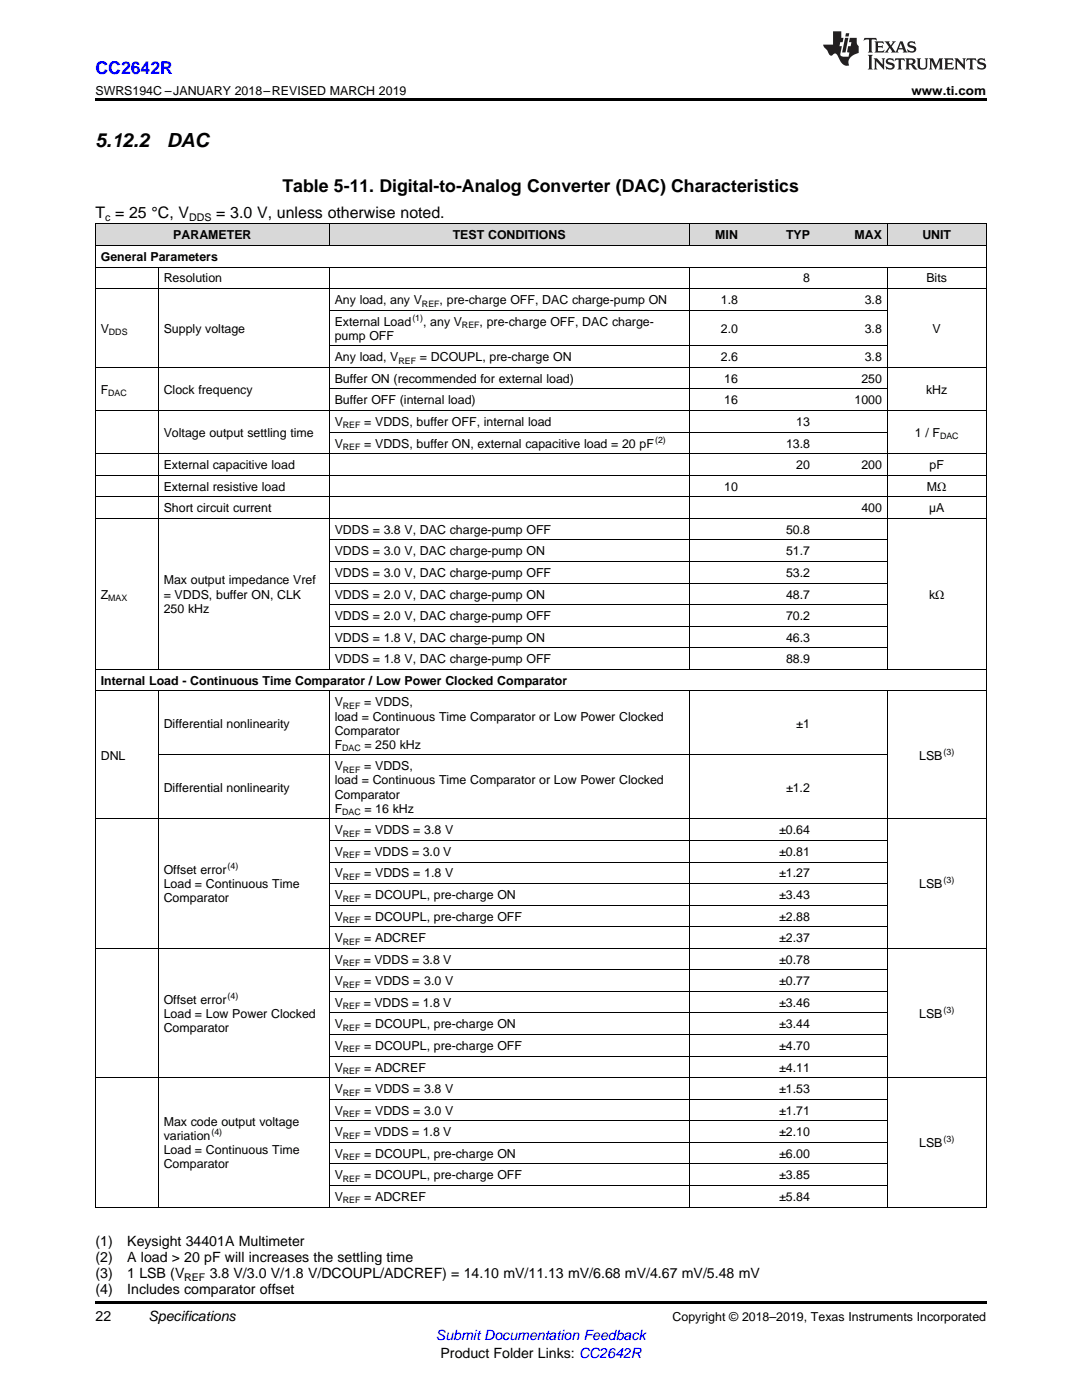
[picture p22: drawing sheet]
<svg xmlns="http://www.w3.org/2000/svg" width="216mm" height="279mm" viewBox="0 0 216 279" stroke-linecap="round" stroke-linejoin="round" font-family="sans-serif">
<defs><g id="words">
<g font-size="3.9">
<text x="19" y="29.3">5.12.2</text>
<text x="33.3" y="29.3">DAC</text>
</g>
<text font-size="3.5" fill="#00f" x="19" y="14.8">CC2642R</text>
<text font-size="3.5" x="56.4" y="38.3">Table 5-11. Digital-to-Analog Converter (DAC) Characteristics</text>
<g font-size="3.2">
<text x="19" y="43.5">T = 25 °C, V</text>
<text x="43.1" y="43.5">= 3.0 V, unless otherwise noted.</text>
</g>
<g font-size="2.8">
<text x="19" y="248.7">(1)</text>
<text x="19" y="251.9">(2)</text>
<text x="25.4" y="248.7">Keysight 34401A Multimeter</text>
<text x="25.4" y="251.9">A load &gt; 20 pF will increases the settling time</text>
<text x="19" y="255.1">(3)</text>
<text x="25.4" y="255.1">1 LSB (V</text>
<text x="41.8" y="255.1">3.8 V/3.0 V/1.8 V/DCOUPL/ADCREF) = 14.10 mV/11.13 mV/6.68 mV/4.67 mV/5.48 mV</text>
<text x="19" y="263.6">22</text>
<text x="19" y="258.2">(4)</text>
<text x="25.4" y="258.2">Includes comparator offset</text>
<text x="29.6" y="263.6">Specifications</text>
<text x="87.9" y="270.9">Product Folder Links: CC2642R</text>
</g>
<text font-size="2.8" fill="#00f" x="87" y="267.4">Submit Documentation Feedback</text>
<g font-size="2.5">
<text x="19" y="19">SWRS194C –JANUARY 2018–REVISED MARCH 2019</text>
<text x="181.9" y="19">www.ti.com</text>
<text x="34.6" y="47.8">PARAMETER</text>
<text x="90.3" y="47.8">TEST CONDITIONS</text>
<text x="142.7" y="47.8">MIN</text>
<text x="156.8" y="47.8">TYP</text>
<text x="170.5" y="47.8">MAX</text>
<text x="184" y="47.8">UNIT</text>
<text x="20.1" y="52.1">General Parameters</text>
<text x="32.7" y="56.4">Resolution</text>
<text x="160.3" y="56.4">8</text>
<text x="184.9" y="56.4">Bits</text>
<text x="66.8" y="60.7">Any load, any V</text>
<text x="66.8" y="65">External Load</text>
<text x="84.4" y="65">, any V</text>
<text x="87.7" y="60.7">, pre-charge OFF, DAC charge-pump ON</text>
<text x="95.7" y="65">, pre-charge OFF, DAC charge-</text>
<text x="143.8" y="60.7">1.8</text>
<text x="172.5" y="60.7">3.8</text>
<text x="20.1" y="66.4">V</text>
<text x="32.7" y="66.4">Supply voltage</text>
<text x="66.8" y="67.8">pump OFF</text>
<text x="143.8" y="66.4">2.0</text>
<text x="172.5" y="66.4">3.8</text>
<text x="186.1" y="66.4">V</text>
<text x="66.8" y="72.1">Any load, V</text>
<text x="66.8" y="76.4">Buffer ON (recommended for external load)</text>
<text x="83.8" y="72.1">= DCOUPL, pre-charge ON</text>
<text x="143.8" y="72.1">2.6</text>
<text x="144.5" y="76.4">16</text>
<text x="171.9" y="76.4">250</text>
<text x="172.5" y="72.1">3.8</text>
<text x="20.1" y="78.6">F</text>
<text x="32.7" y="78.6">Clock frequency</text>
<text x="66.8" y="80.7">Buffer OFF (internal load)</text>
<text x="144.5" y="80.7">16</text>
<text x="170.5" y="80.7">1000</text>
<text x="184.8" y="78.6">kHz</text>
<text x="32.7" y="87.2">Voltage output settling time</text>
<text x="66.8" y="85">V</text>
<text x="66.8" y="89.3">V</text>
<text x="72.7" y="85">= VDDS, buffer OFF, internal load</text>
<text x="72.7" y="89.3">= VDDS, buffer ON, external capacitive load = 20 pF</text>
<text x="156.8" y="89.3">13.8</text>
<text x="158.9" y="85">13</text>
<text x="182.5" y="87.2">1 / F</text>
<text x="32.7" y="93.6">External capacitive load</text>
<text x="158.9" y="93.6">20</text>
<text x="171.9" y="93.6">200</text>
<text x="185.5" y="93.6">pF</text>
<text x="32.7" y="97.9">External resistive load</text>
<text x="144.5" y="97.9">10</text>
<text x="185" y="97.9">MΩ</text>
<text x="32.7" y="102.2">Short circuit current</text>
<text x="66.8" y="106.5">VDDS = 3.8 V, DAC charge-pump OFF</text>
<text x="156.8" y="106.5">50.8</text>
<text x="171.9" y="102.2">400</text>
<text x="185.4" y="102.2">µA</text>
<text x="66.8" y="110.8">VDDS = 3.0 V, DAC charge-pump ON</text>
<text x="156.8" y="110.8">51.7</text>
<text x="20.1" y="119.5">Z</text>
<text x="32.7" y="116.6">Max output impedance Vref</text>
<text x="32.7" y="119.5">= VDDS, buffer ON, CLK</text>
<text x="66.8" y="115.1">VDDS = 3.0 V, DAC charge-pump OFF</text>
<text x="66.8" y="119.5">VDDS = 2.0 V, DAC charge-pump ON</text>
<text x="156.8" y="115.1">53.2</text>
<text x="156.8" y="119.5">48.7</text>
<text x="185.4" y="119.5">kΩ</text>
<text x="32.7" y="122.3">250 kHz</text>
<text x="66.8" y="123.8">VDDS = 2.0 V, DAC charge-pump OFF</text>
<text x="156.8" y="123.8">70.2</text>
<text x="66.8" y="128.1">VDDS = 1.8 V, DAC charge-pump ON</text>
<text x="156.8" y="128.1">46.3</text>
<text x="20.1" y="136.7">Internal Load - Continuous Time Comparator / Low Power Clocked Comparator</text>
<text x="66.8" y="132.4">VDDS = 1.8 V, DAC charge-pump OFF</text>
<text x="156.8" y="132.4">88.9</text>
<text x="66.8" y="141">V</text>
<text x="66.8" y="143.8">load = Continuous Time Comparator or Low Power Clocked</text>
<text x="72.7" y="141">= VDDS,</text>
<text x="32.7" y="145.2">Differential nonlinearity</text>
<text x="66.8" y="146.6">Comparator</text>
<text x="66.8" y="149.4">F</text>
<text x="72.7" y="149.4">= 250 kHz</text>
<text x="158.9" y="145.2">±1</text>
<text x="20.1" y="151.6">DNL</text>
<text x="66.8" y="153.7">V</text>
<text x="72.7" y="153.7">= VDDS,</text>
<text x="183.4" y="151.6">LSB</text>
<text x="32.7" y="158">Differential nonlinearity</text>
<text x="66.8" y="156.6">load = Continuous Time Comparator or Low Power Clocked</text>
<text x="66.8" y="159.4">Comparator</text>
<text x="156.8" y="158">±1.2</text>
<text x="66.8" y="162.2">F</text>
<text x="66.8" y="166.5">V</text>
<text x="72.7" y="166.5">= VDDS = 3.8 V</text>
<text x="72.7" y="162.2">= 16 kHz</text>
<text x="155.5" y="166.5">±0.64</text>
<text x="66.8" y="170.8">V</text>
<text x="72.6" y="170.8">= VDDS = 3.0 V</text>
<text x="155.5" y="170.8">±0.81</text>
<text x="32.7" y="174.4">Offset error</text>
<text x="32.7" y="177.3">Load = Continuous Time</text>
<text x="66.8" y="175.1">V</text>
<text x="66.8" y="179.4">V</text>
<text x="72.7" y="175.1">= VDDS = 1.8 V</text>
<text x="72.7" y="179.4">= DCOUPL, pre-charge ON</text>
<text x="155.5" y="175.1">±1.27</text>
<text x="155.5" y="179.4">±3.43</text>
<text x="183.4" y="177.3">LSB</text>
<text x="32.7" y="180.1">Comparator</text>
<text x="66.8" y="183.7">V</text>
<text x="72.7" y="183.7">= DCOUPL, pre-charge OFF</text>
<text x="155.5" y="183.7">±2.88</text>
<text x="66.8" y="188">V</text>
<text x="72.7" y="188">= ADCREF</text>
<text x="155.5" y="188">±2.37</text>
<text x="66.8" y="192.3">V</text>
<text x="66.8" y="196.6">V</text>
<text x="72.6" y="192.3">= VDDS = 3.8 V</text>
<text x="72.7" y="196.6">= VDDS = 3.0 V</text>
<text x="155.5" y="192.3">±0.78</text>
<text x="155.5" y="196.6">±0.77</text>
<text x="32.7" y="200.3">Offset error</text>
<text x="32.7" y="203.1">Load = Low Power Clocked</text>
<text x="66.8" y="200.9">V</text>
<text x="72.6" y="200.9">= VDDS = 1.8 V</text>
<text x="155.5" y="200.9">±3.46</text>
<text x="183.4" y="203.1">LSB</text>
<text x="32.7" y="205.9">Comparator</text>
<text x="66.8" y="205.2">V</text>
<text x="66.8" y="209.5">V</text>
<text x="72.7" y="205.2">= DCOUPL, pre-charge ON</text>
<text x="72.7" y="209.5">= DCOUPL, pre-charge OFF</text>
<text x="155.5" y="205.2">±3.44</text>
<text x="155.5" y="209.5">±4.70</text>
<text x="66.8" y="213.9">V</text>
<text x="72.7" y="213.9">= ADCREF</text>
<text x="155.5" y="213.9">±4.11</text>
<text x="66.8" y="218.2">V</text>
<text x="72.7" y="218.2">= VDDS = 3.8 V</text>
<text x="155.5" y="218.2">±1.53</text>
<text x="32.7" y="224.7">Max code output voltage</text>
<text x="32.7" y="227.5">variation</text>
<text x="66.8" y="222.5">V</text>
<text x="66.8" y="226.8">V</text>
<text x="72.6" y="226.8">= VDDS = 1.8 V</text>
<text x="72.7" y="222.5">= VDDS = 3.0 V</text>
<text x="155.5" y="222.5">±1.71</text>
<text x="155.5" y="226.8">±2.10</text>
<text x="32.7" y="230.3">Load = Continuous Time</text>
<text x="32.7" y="233.2">Comparator</text>
<text x="66.8" y="231.1">V</text>
<text x="72.7" y="231.1">= DCOUPL, pre-charge ON</text>
<text x="155.5" y="231.1">±6.00</text>
<text x="183.4" y="228.9">LSB</text>
<text x="66.8" y="235.4">V</text>
<text x="66.8" y="239.7">V</text>
<text x="72.7" y="235.4">= DCOUPL, pre-charge OFF</text>
<text x="72.7" y="239.7">= ADCREF</text>
<text x="155.5" y="235.4">±3.85</text>
<text x="155.5" y="239.7">±5.84</text>
<text x="134.2" y="263.6">Copyright © 2018–2019, Texas Instruments Incorporated</text>
</g>
<g font-size="2.1">
<text x="21" y="44.1">c</text>
<text x="37.7" y="44.1">DDS</text>
<text x="36.8" y="255.6">REF</text>
</g>
<g font-size="1.8">
<text x="82.3" y="64">(1)</text>
<text x="84.2" y="61.2">REF</text>
<text x="92.2" y="65.5">REF</text>
<text x="21.7" y="66.9">DDS</text>
<text x="79.5" y="72.6">REF</text>
<text x="21.6" y="79.1">DAC</text>
<text x="68.4" y="85.5">REF</text>
<text x="68.4" y="89.8">REF</text>
<text x="130.7" y="88.3">(2)</text>
<text x="187.6" y="87.7">DAC</text>
<text x="21.6" y="119.9">MAX</text>
<text x="68.4" y="141.5">REF</text>
<text x="68.3" y="149.9">DAC</text>
<text x="68.4" y="154.2">REF</text>
<text x="188.3" y="150.6">(3)</text>
<text x="68.3" y="162.7">DAC</text>
<text x="68.4" y="167">REF</text>
<text x="45.4" y="173.5">(4)</text>
<text x="68.4" y="171.3">REF</text>
<text x="68.4" y="175.6">REF</text>
<text x="68.4" y="179.9">REF</text>
<text x="188.3" y="176.3">(3)</text>
<text x="68.4" y="184.2">REF</text>
<text x="68.4" y="188.5">REF</text>
<text x="68.4" y="192.8">REF</text>
<text x="68.4" y="197.1">REF</text>
<text x="45.4" y="199.3">(4)</text>
<text x="68.4" y="201.4">REF</text>
<text x="188.3" y="202.1">(3)</text>
<text x="68.4" y="205.7">REF</text>
<text x="68.4" y="210">REF</text>
<text x="68.4" y="214.3">REF</text>
<text x="68.4" y="218.7">REF</text>
<text x="42.2" y="226.5">(4)</text>
<text x="68.4" y="223">REF</text>
<text x="68.4" y="227.3">REF</text>
<text x="188.3" y="227.9">(3)</text>
<text x="68.4" y="231.6">REF</text>
<text x="68.4" y="235.9">REF</text>
<text x="68.4" y="240.2">REF</text>
</g>
</g></defs>
<g fill="#d8d8d8">
<path d="M19 44.7h12.6v4.3h-12.6z"/>
<path d="M31.6 44.7h34.1v4.3h-34.1z"/>
<path d="M65.7 44.7h71.8v4.3h-71.8z"/>
<path d="M137.5 44.7h10.8v4.3h-10.8z"/>
<path d="M148.3 44.7h14.4v4.3h-14.4z"/>
<path d="M162.7 44.7h14.4v4.3h-14.4z"/>
<path d="M177.1 44.7h19.7v4.3h-19.7z"/>
</g>
<path d="M19 19.5h177.8v.5h-177.8zM19 259.7h177.8v.5h-177.8z" fill="#000"/>
<g fill="none" stroke="#000" stroke-width=".2">
<path d="M19 57.6h177.8M19 53.3h177.8M19 49h177.8M19 44.7h177.8M19.1 44.7v196.2M31.6 53.3v80.3M65.7 44.7v4.3M65.7 53.3v80.3M137.5 44.7v4.3M137.5 53.3v80.3M177 44.7v4.3M177 53.3v80.3"/>
<path d="M196.8 44.7v196.2M19 73.3h177.8M65.7 77.6h111.4M65.7 69h111.4M65.7 61.9h111.4M19 99.1h177.8M19 94.8h177.8M19 90.5h177.8M19 81.9h177.8M65.7 86.2h111.4M19 103.5h177.8M65.7 116.4h111.4"/>
<path d="M65.7 112.1h111.4M65.7 107.8h111.4M19 137.9h177.8M19 133.6h177.8M31.6 137.9v103M65.7 137.9v103M65.7 129.3h111.4M65.7 125h111.4M65.7 120.7h111.4M137.5 137.9v103M177 137.9v103M31.6 150.7h145.5"/>
<path d="M19 163.4h177.8M65.7 176.3h111.4M65.7 172h111.4M65.7 167.7h111.4M19 189.2h177.8M65.7 197.9h111.4M65.7 193.6h111.4M65.7 184.9h111.4M65.7 180.6h111.4M19 215.1h177.8M65.7 219.4h111.4M65.7 210.8h111.4"/>
<path d="M65.7 206.5h111.4M65.7 202.2h111.4M65.7 236.6h111.4M65.7 232.3h111.4M65.7 228h111.4M65.7 223.7h111.4M19 240.9h177.8"/>
</g>
<g fill="#231f20">
<path d="M172.5 7.6l-.1 .5 .4-.2h.6v.1v2.1l-.2 .4h.9l-.2-.4v-2.1l.1-.1h.5l.5 .2-.2-.5zM174.5 8.3l.2 .3v1.5l-.2 .4h1.8l.2-.6a1.04 1.04 0 0 1-1.3 .2v-.7h.6l.3 .2v-.6l-.3 .2h-.6v-.6l.8-.1 .4 .3-.2-.5zM176.5 8.3l.9 1.1-.9 1.1h.8l-.2-.2 .4-.7 .5 .7-.2 .2h1.5l-.2-.2 .2-.4h.9l.1 .4-.2 .2h1l-.3-.3-.7-1.9h-.5l-.9 2-.8-1 .9-1h-.8l.1 .3-.4 .5-.3-.6 .1-.2zM179.7 8.6l.4 1h-.7zM181.3 8.4a.63 .63 0 0 0-.2 .7 .63 .63 0 0 0 .6 .4l.6 .2 .1 .2a.75 .75 0 0 1-.7 .4 .75 .75 0 0 1-.6-.5l.1 .7 .1-.1a1.11 1.11 0 0 0 1.5-.6 1.13 1.13 0 0 0-1.2-.8l-.1-.4a1.04 1.04 0 0 1 1.2 .2l-.2-.5-.2 .1-.4-.2zM173.2 10.9l.2 .4v2.2l-.2 .4h1l-.3-.4v-2.2l.3-.4zM174.3 11.6l.3 .4v1.5l-.3 .4h.8l-.2-.4v-1.3l1.5 1.7v-1.9l.2-.4h-.7l.2 .4v.9l-1.1-1.3zM177 11.8a.62 .62 0 0 0-.2 .7 .62 .62 0 0 0 .6 .4l.6 .1 .1 .3a.76 .76 0 0 1-.7 .3 .76 .76 0 0 1-.7-.4l.2 .7 .1-.1a1.11 1.11 0 0 0 1.5-.6 1.13 1.13 0 0 0-1.2-.8l-.1-.4a1.04 1.04 0 0 1 1.2 .2l-.2-.6-.2 .1-.5-.1zM178.7 11.6l-.2 .6a.61 .61 0 0 1 .8-.3v1.6l-.2 .4h.9l-.2-.4v-1.6a.63 .63 0 0 1 .7 .3l-.1-.6zM180.6 11.6l.3 .4v1.5l-.3 .4h1l-.2-.2-.1-.8 .6 .2a.76 .76 0 0 0 1.2 .7l-1-1a.58 .58 0 0 0 .6-.5 .58 .58 0 0 0-.5-.6zM181.4 11.9h.1a.45 .45 0 0 1 .5 .1 .45 .45 0 0 1 .1 .5l-.8 .2zM182.9 11.6l.2 .2a2.17 2.17 0 0 0 .3 1.9 .99 .99 0 0 0 1.6-.6v-1.1l.2-.4h-.7l.2 .2a1.92 1.92 0 0 1-.2 1.8 .6 .6 0 0 1-.9-.5v-1.1l.2-.4zM185.4 11.6l.2 .4v1.5l-.2 .4h.7l-.2-.4v-1.4l.8 1.8 .8-1.8v1.4l-.2 .4h.9l-.2-.4v-1.5l.2-.4h-.8l-.6 1.5-.6-1.5zM188.4 11.6l.2 .4v1.5l-.2 .4h1.8l.1-.6a1.04 1.04 0 0 1-1.2 .1v-.6h.5l.4 .2v-.6l-.4 .2h-.5v-.7h.8l.3 .3-.1-.6zM190.5 11.6l.2 .4v1.5l-.2 .4h.7l-.2-.4v-1.3l1.5 1.7v-1.9l.2-.4h-.7l.2 .4v.9l-1.1-1.3zM192.9 11.6l-.1 .6a.61 .61 0 0 1 .7-.3l.1 1.6-.3 .4h1l-.3-.4 .1-1.6a.63 .63 0 0 1 .7 .3l-.1-.6zM195.2 11.8a.62 .62 0 0 0-.2 .7 .62 .62 0 0 0 .6 .4l.6 .1 .1 .3a.76 .76 0 0 1-.7 .3 .76 .76 0 0 1-.6-.4l.1 .7 .1-.1a1.11 1.11 0 0 0 1.6-.6 1.13 1.13 0 0 0-1.3-.8l-.1-.4a1.04 1.04 0 0 1 1.2 .2l-.1-.6-.2 .1-.5-.1z"/>
<path d="M166.2 6.3v2.6h-1.9v.4l.8 .9a.91 .91 0 0 0 1 .8 .56 .56 0 0 1 .5-.3 .56 .56 0 0 1 .5 .3l.4 .8a1.53 1.53 0 0 0 1.9 1.2 1.54 1.54 0 0 1 1-2.1l.9-.3v-1.4a1.52 1.52 0 0 1-.4-1.6h-1.3l-.2 .8h.5l-.2 .8h-.5l-.1 1v.2l.4 .1-.2 .8a1.93 1.93 0 0 1-1.6-.3l.3-1.8h-.5l.2-.8h.4l.2-.8h-.4v-1.3zM168.6 7.6l-.6 2.9h.7l.6-2.9zM168.8 6.6l-.1 .7h.6l.2-.7z"/>
</g>
<use href="#words"/>
</svg>
